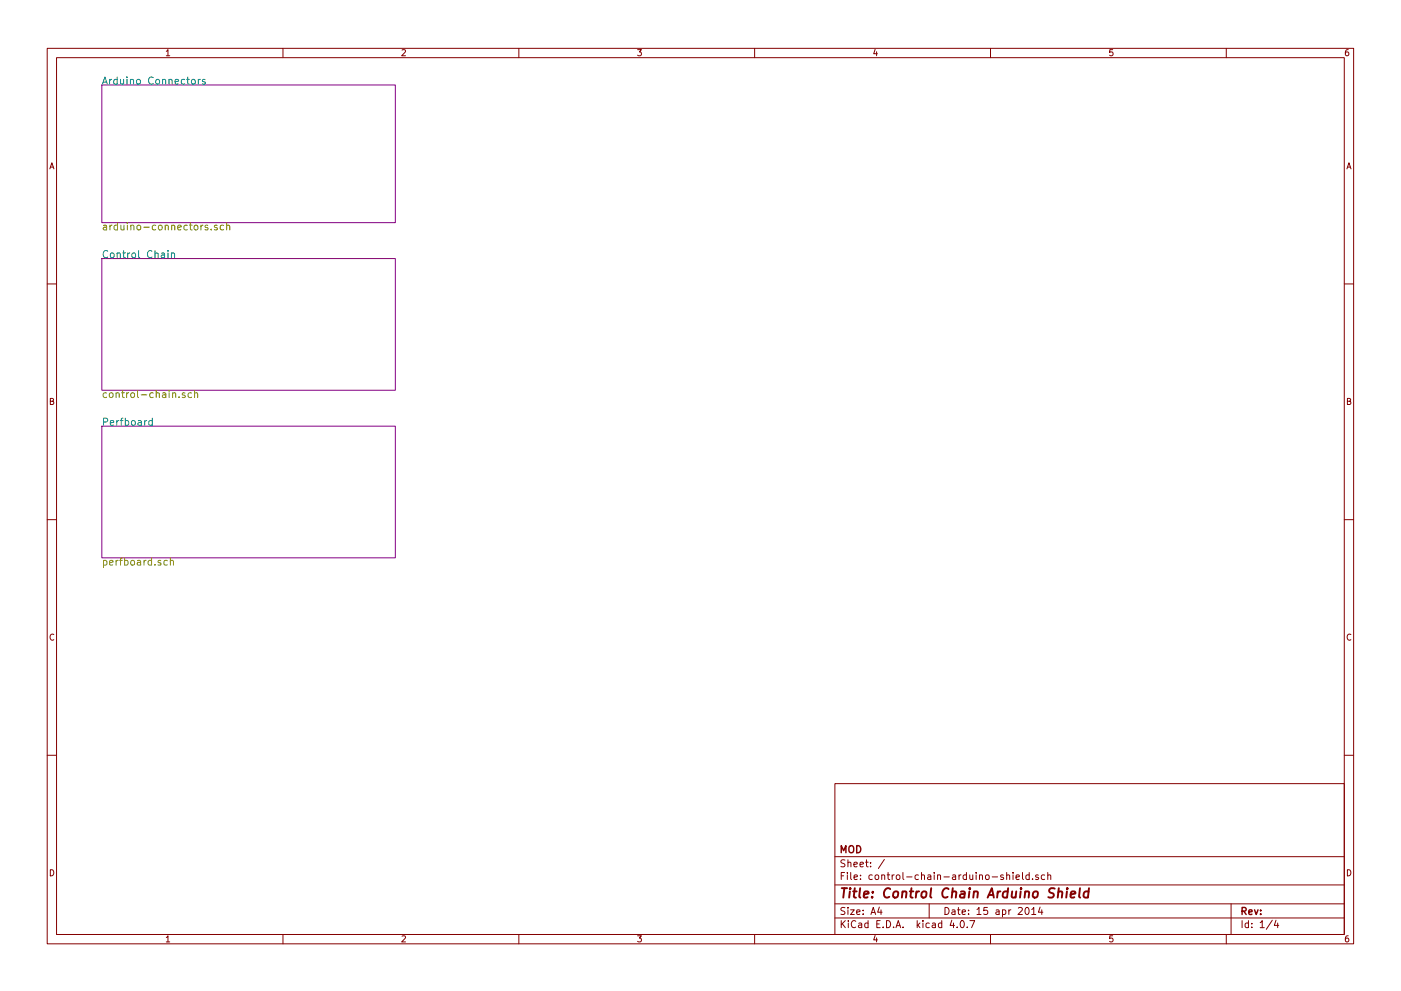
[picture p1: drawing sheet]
<svg xmlns="http://www.w3.org/2000/svg" width="297mm" height="210mm" viewBox="0 0 297 210" stroke-linecap="round" stroke-linejoin="round" font-family="sans-serif">
<g fill="none" stroke="#840000" stroke-width=".21">
<path d="M10 10.3h277v189.9h-277zM12 12.2h273v186.1h-273zM35.3 10.9l.3-.4v1.3M35.3 11.8h.7M60 10.3v1.9M85.2 10.6l.5-.1 .3 .4-.8 .9h.8M110 10.3v1.9M135.2 10.5h.8l-.4 .5 .3 .1 .1 .2-.1 .4-.2 .1-.5-.1M160 10.3v1.9M185.5 10.5l-.3 .9h.8M185.9 11v.8M210 10.3v1.9"/>
<path d="M235.9 10.5h-.6v.6h.6l.1 .5-.3 .2-.4-.1M260 10.3v1.9M285.9 10.5l-.4 .1-.2 .2-.1 .8 .3 .2 .4-.1 .1-.4-.1-.2-.4-.1-.3 .3M10.6 35.8l.4-1.3 .4 1.3M10.7 35.5h.6M285.6 35.8l.4-1.3 .4 1.3M285.7 35.5h.6M10 60.2h2M285 60.2h2M10.7 85.1h.5l.1-.5-.6-.1v1.3h.5l.2-.4-.3-.3M285.7 85.1h.5l.1-.5-.6-.1v1.3h.5l.2-.4-.3-.3M10 110.3h2"/>
<path d="M285 110.3h2M11.4 134.6a.58 .58 0 0 0-.8 .6 .58 .58 0 0 0 .8 .5M286.4 134.6a.58 .58 0 0 0-.8 .6 .58 .58 0 0 0 .8 .5M10 160.2h2M177 166.3h108v32h-108zM285 160.2h2M10.7 184.5a.65 .65 0 0 1 .7 .7 .65 .65 0 0 1-.7 .6zM35.3 198.9l.3-.4v1.3M35.3 199.8h.7M60 198.3v1.9M85.2 198.6l.5-.1 .3 .4-.8 .9h.8M110 198.3v1.9"/>
<path d="M135.2 198.5h.8l-.4 .5 .3 .1 .1 .2-.1 .4-.2 .1-.5-.1M160 198.3v1.9M177 194.8h108M177 191.8h108M177 187.8h108M177 181.8h108M178.4 195.3v1.5M178.4 185.8h.5M178.6 196l.6 .8M179.1 185.1h-.7v1.5M179.1 192.6l-.5-.1-.3 .3 .1 .3 .7 .4v.4l-.2 .1-.6-.1M179.1 182.5l-.5-.1-.3 .3 .1 .3 .7 .4v.4l-.2 .1-.6-.1"/>
<path d="M179.2 195.3l-.8 .9M179.7 185.1v.2M179.7 185.6v1M179.8 192.5v.2M179.8 183.1l.2-.2 .4 .1v.9M179.8 182.4v1.5M179.8 193v1M179.9 195.3v.2M179.9 195.8v1M180.3 193h.8l-.8 1h.8M180.4 185.1v1.3l.2 .2M181.1 183.4l.7-.1-.1-.3-.4-.1-.2 .2v.7h.6"/>
<path d="M181.1 186.1l.7-.1-.1-.3-.4-.1-.2 .2 .1 .7h.5M181.4 195.5a.71 .71 0 0 0-1 .5 .71 .71 0 0 0 .8 .8l.2-.1M181.6 193.5l.7-.1v-.3l-.4-.1-.3 .2 .1 .7h.6M182.1 195.9h.6v.9M182.3 183.4l.8-.1-.1-.3-.4-.1-.3 .2 .1 .7h.6M182.4 186.5v.1M182.4 185.7v.1M182.7 196.2l-.7 .3 .2 .3 .5-.1M183 193.9v.1M183 193.1v.1M183.5 182.9h.6M183.7 182.4v1.3l.4 .2"/>
<path d="M184 195.9l-.4-.1-.3 .3 .1 .6 .2 .1 .4-.1M184 195.3v1.5M184.6 183.8v.1M184.6 183v.1M184.7 194l.4-1.5 .5 1.5M184.8 193.6h.7M184.9 185.7l-.4-.1-.3 .3 .1 .6 .2 .1 .4-.1M185.5 198.5l-.3 .9h.8M185.6 185.7l.2-.1 .4 .1 .1 .6-.1 .2-.4 .1-.2-.1zM185.9 199v.8M185.9 196h.5M186.4 192.5l-.3 1h.9"/>
<path d="M186.6 195.3h-.7v1.5h.7M186.8 193v1M186.9 185.7l.2-.1 .4 .1 .1 .9M186.9 185.6v1M187.2 196.7v.1M187.5 182.3l-1.3 2M188 195.3a.76 .76 0 0 1 .8 .8 .76 .76 0 0 1-.8 .7zM188.1 185.6h.5M188.3 185.1v1.3l.3 .2M189.2 185.6v1M189.5 196.7v.1M189.6 185.6l-.4 .3"/>
<path d="M190 196.8l.4-1.5 .6 1.5M190.1 185.7l.2-.1 .4 .1 .1 .6-.1 .2-.4 .1-.2-.1zM190.1 196.4h.7M191.4 185.1v1.3l.2 .2M191.5 196.7v.1M192.2 186h1.2M194.5 195.3v1.5M194.6 196.3l.4 .5M194.7 185.7l-.4-.1-.3 .3 .1 .6 .2 .1 .4-.1M195 195.8l-.5 .6M195.4 185.7l.2-.1 .4 .1v.9M195.4 185.1v1.5"/>
<path d="M195.7 195.3v.2M195.7 195.8v1M196.7 185.7h.6l.1 .9M197 191.8v3M197 195.9l-.4-.1-.3 .3 .1 .6 .2 .1 .4-.1M197.4 186l-.8 .3 .3 .3 .5-.1M197.7 195.9h.6v.9M198.1 185.1v.2M198.1 185.6v1M198.3 196.2l-.7 .3 .2 .3 .5-.1M198.8 185.7l.2-.1 .4 .1v.9M198.8 185.6v1"/>
<path d="M199.7 195.9l-.5-.1-.2 .3v.6l.2 .1 .5-.1M199.7 195.3v1.5M200.1 186h1.2M200.4 192.5a.76 .76 0 0 1 .8 .8 .76 .76 0 0 1-.8 .7zM201.8 195.2l-.4 1.1h1M201.9 193.1h.5l.1 .9M202 185.7h.6v.9M202.2 195.8v1M202.5 193.4l-.7 .3 .2 .3 .5-.1M202.6 186l-.7 .3 .2 .3 .5-.1M202.9 196.7v.1M203 193h.6"/>
<path d="M203.2 192.5v1.3l.4 .2M203.3 185.6v1M203.8 185.6l-.5 .3M203.8 195.4l.1-.1a.8 .8 0 0 1 .6 .8 .8 .8 0 0 1-.6 .7 .97 .97 0 0 1-.1-1.4zM204 193.5l.7-.1-.1-.3-.4-.1-.2 .2 .1 .7h.5M204.9 185.7l-.4-.1-.3 .3 .1 .6 .2 .1 .4-.1M204.9 185.1v1.5M205.1 196.7v.1M205.4 193.9v.1M205.4 193.1v.1M205.6 185.6l.1 .9 .3 .1 .2-.1M205.6 195.3h1.1l-.7 1.5"/>
<path d="M206.2 185.6v1M207 185.1v.2M207 185.6v1M207.1 193l.5-.5v1.5M207.1 194h.9M207.7 185.7l.2-.1 .4 .1v.9M207.7 185.6v1M209 185.7l.2-.1 .5 .1v.6l-.1 .2-.4 .1-.2-.1zM209.3 192.5h-.7v.7h.7l.1 .2-.1 .5-.2 .1-.5-.1M210 198.3v1.9M210.4 186h1.1M211.2 193.1h.6v.9"/>
<path d="M211.8 193.4l-.7 .3 .3 .3 .4-.1M212.5 193.1l.5-.1 .3 .3-.2 .6h-.6M212.5 193v1.5M212.7 185.7l-.3-.1-.3 .2 .1 .2 .5 .2v.3h-.6M213.4 185.7l.2-.1 .4 .1 .1 .9M213.4 185.1v1.5M213.9 193v1M214.3 193l-.4 .3M214.8 185.1v.2M214.8 185.6v1M215.4 186.1l.7-.1v-.3l-.5-.1-.2 .2 .1 .7h.6M215.9 192.7l.6-.2 .3 .5-1 1h1"/>
<path d="M216.8 185.1v1.3l.2 .2M217.5 192.7l.2-.2a.8 .8 0 0 1 .5 .8 .8 .8 0 0 1-.5 .7l-.4-.5zM218.2 185.7l-.4-.1-.3 .3 .1 .6 .2 .1 .4-.1M218.2 185.1v1.5M218.7 193l.5-.5v1.5M218.7 194h.9M218.9 186.5v.1M220.1 185.7l-.3-.1-.2 .2v.2l.5 .2v.3h-.5M220.5 192.5l-.3 1h.9M220.9 193v1M221.5 185.7l-.4-.1-.3 .3 .1 .6 .2 .1 .4-.1M222.1 185.7l.3-.1 .3 .1 .1 .9"/>
<path d="M222.1 185.1v1.5M235.9 198.5h-.6v.7l.6-.1 .1 .5-.3 .2-.4-.1M260 198.3v1.9M261 191.8v6.5M263.3 195.3v1.5M264.7 195.9l-.4-.1-.3 .3 .1 .6 .2 .1 .4-.1M264.7 195.3v1.5M265.4 196.7v.1M265.4 195.9v.1M267.2 195.8l.4-.5v1.5M267.2 196.8h.8M269.7 195.2l-1.2 2"/>
<path d="M270.5 195.2l-.3 1.1h.9M270.9 195.8v1M285.7 184.5a.65 .65 0 0 1 .7 .7 .65 .65 0 0 1-.7 .6zM285.9 198.5l-.4 .1-.2 .3-.1 .7 .3 .2 .4-.1 .1-.4-.1-.2-.4-.1-.3 .3"/>
</g>
<path d="M180.1 179.6l.2-.2a.53 .53 0 0 1 .7 .5v.5a.51 .51 0 0 1-.8 .4 1.05 1.05 0 0 1-.1-1.2zM181.6 179.4a.76 .76 0 0 1 .9 .8 .76 .76 0 0 1-.9 .7zM178.4 180.9v-1.5l.5 1.1 .4-1.1v1.5M263.3 193.3l.8-.1 .1-.2-.1-.3-.2-.2h-.6v1.5M263.7 193.3l.5 .7M264.8 193.5l.7-.1-.1-.3-.4-.1-.2 .2v.7h.6M266 193l.3 1 .4-1M267.3 193.9v.1M267.3 193.1v.1" fill="none" stroke="#840000" stroke-width=".3"/>
<g fill="none" stroke="#840000" stroke-width=".41">
<path d="M178.5 188.4h1.1M179 188.4l-.2 2M180.2 189.1l-.2 1.3M180.3 188.4l-.1 .2 .2-.1-.1-.1-.1 .2M180.9 189.1h.7M181.2 188.4l-.2 1.8 .1 .1 .4 .1M182.4 188.4l-.2 1.8 .2 .2M183.2 189.8l.9-.2v-.4l-.6-.1-.3 .3v.9h.7M184.9 190.3v.1M185.1 189.2l-.1 .2-.1-.1 .2-.1-.1 .2M188.7 188.6a.87 .87 0 0 0-1 0 .87 .87 0 0 0-.3 1 .69 .69 0 0 0 .3 .8 .69 .69 0 0 0 .8-.1M189.5 189.3l.3-.2 .6 .2v.8l-.4 .3-.6-.1z"/>
<path d="M191.3 189.3l.3-.2 .5 .1v1.2M191.4 189.1l-.2 1.3M192.9 189.1h.7M193.2 188.4l-.2 1.8 .1 .1 .4 .1M194.3 189.1l-.1 1.3M194.9 189.1l-.4 .1-.2 .3M195.5 189.3l.3-.2 .6 .2v.8l-.4 .3-.6-.1zM197.4 188.4l-.2 1.8 .3 .2M201.1 188.6a.87 .87 0 0 0-1 0 .87 .87 0 0 0-.3 1 .69 .69 0 0 0 .3 .8 .69 .69 0 0 0 .8-.1M201.9 189.3l.3-.2 .5 .1-.1 1.2M202 188.4l-.2 2M203.7 189.2h.8l-.1 1.2"/>
<path d="M204.5 189.6l-.7 .1a.4 .4 0 0 0-.3 .3 .4 .4 0 0 0 .3 .4l.6-.1M205.5 189.1l-.1 1.3M205.6 188.4v.2l.1-.1-.1-.1v.2M206.5 189.3l.3-.2 .5 .1-.1 1.2M206.5 189.1l-.2 1.3M209.4 190.4l.9-2 .4 2M209.6 189.9h1M211.6 189.1l-.2 1.3M212.1 189.1l-.4 .1-.2 .3M213.7 189.2l-.2-.1a.67 .67 0 0 0-.9 .4v.8l.3 .1 .6-.1M213.7 188.4l-.2 2M214.6 189.1v1.2l.4 .1 .3-.1"/>
<path d="M215.5 189.1l-.2 1.3M216.4 189.1l-.1 1.3M216.5 188.4v.2l.1-.1-.1-.1v.2M217.3 189.3l.4-.2 .4 .1v1.2M217.4 189.1l-.2 1.3M219.2 189.3l.3-.2 .5 .2v.8l-.4 .3-.6-.1zM223.6 188.5l-.7-.1-.3 .2-.1 .6 .8 .4 .1 .5-.4 .3-.8-.1M224.4 189.3l.3-.2 .5 .1-.1 1.2M224.5 188.4l-.2 2M226.2 189.1l-.1 1.3M226.3 188.4v.2l.1-.1-.1-.1v.2M227 189.8l1-.2-.1-.4-.5-.1-.3 .3-.1 .9h.8"/>
<path d="M229 188.4l-.2 1.8 .2 .2M230.8 189.2l-.2-.1a.67 .67 0 0 0-.8 .4v.8l.3 .1 .6-.1M230.9 188.4l-.2 2"/>
</g>
<path d="M21.6 18h62.2v29.2h-62.2zM21.6 54.9h62.2v27.9h-62.2zM21.6 90.4h62.2v28h-62.2z" fill="none" stroke="#840084" stroke-width=".21"/>
<g fill="none" stroke="#008484" stroke-width=".21">
<path d="M21.7 17.9l.6-1.6 .5 1.6M21.9 17.4h.7M23.2 16.8v1.1M23.7 16.8l-.5 .3M24.8 16.9l-.4-.1-.3 .3 .2 .7h.5M24.8 16.3v1.6M25.6 16.8v1l.4 .1 .2-.2M26.2 16.8v1.1M26.9 16.3v.2M26.9 16.8v1.1M27.7 17v-.1a.36 .36 0 0 1 .6 .2v.8M27.7 16.8v1.1"/>
<path d="M29 17l.3-.2 .4 .2 .1 .6-.2 .2-.3 .1-.3-.2zM32.5 16.5a.72 .72 0 0 0-1.1 .5 .72 .72 0 0 0 .8 .9l.3-.2M33.1 17l.2-.2 .5 .2v.6l-.1 .2-.4 .1-.2-.2zM34.5 17v-.1a.36 .36 0 0 1 .6 .2v.8M34.5 16.8v1.1M35.8 17l.1-.1a.36 .36 0 0 1 .6 .2v.8M35.8 16.8v1.1M37.1 17.3l.8-.1-.1-.3-.4-.1-.3 .3 .1 .7h.6M39.2 16.9l-.5-.1-.3 .3 .2 .7h.6M39.6 16.8h.6M39.8 16.3v1.3l.4 .3M40.7 17l.2-.2 .4 .2 .1 .6-.2 .2-.3 .1-.2-.2z"/>
<path d="M42 16.8v1.1M42.5 16.8l-.5 .3M43.5 16.9l-.4-.1-.2 .3 .1 .2 .5 .1v.4h-.6M22.8 53.3a.72 .72 0 0 0-1 .5 .72 .72 0 0 0 .7 .9l.3-.2M23.5 53.8l.2-.1 .4 .1 .1 .6-.1 .2-.4 .1-.2-.2zM24.8 53.8l.1-.1a.36 .36 0 0 1 .6 .2v.8M24.8 53.7v1M26 53.7h.6M26.2 53.2v1.3l.4 .2M27.1 53.7v1M27.5 53.7l-.4 .3M28 53.8l.2-.1 .5 .1 .1 .6-.2 .2-.4 .1-.2-.2z"/>
<path d="M29.4 53.2v1.3l.2 .2M32.2 53.3a.72 .72 0 0 0-1 .5 .72 .72 0 0 0 .7 .9l.3-.2M32.9 53.8v-.1a.36 .36 0 0 1 .6 .2v.8M32.9 53.2v1.5M34.2 53.7h.6l.1 1M34.9 54l-.7 .2a.3 .3 0 0 0 .2 .5l.5-.1M35.6 53.2v.1M35.6 53.7v1M36.3 53.8l.1-.1a.36 .36 0 0 1 .6 .2v.8M36.3 53.7v1M21.9 89.5h.8l.1-.3v-.3l-.3-.2h-.6v1.5M23.4 89.7l.7-.1v-.3l-.5-.1-.2 .3 .1 .7h.6"/>
<path d="M24.8 89.2v1M25.2 89.2l-.4 .3M25.5 89.2h.6M26.1 88.7l-.4 .2v1.3M26.6 89.3l.4-.1 .3 .3-.1 .7h-.6M26.6 88.7v1.5M27.9 89.4l.3-.2 .4 .2 .1 .6-.2 .2h-.3l-.3-.1zM29.3 89.3h.6l.1 .9M30 89.6l-.7 .1a.3 .3 0 0 0 .2 .5h.5M30.7 89.2v1M31.1 89.2l-.4 .3M32.3 89.3l-.4-.1-.4 .3 .2 .7h.6"/>
<path d="M32.3 88.7v1.5"/>
</g>
<g fill="none" stroke="#848400" stroke-width=".21">
<path d="M21.9 47.8h.6l.1 1M22.6 48.1l-.7 .2a.3 .3 0 0 0 .2 .5l.5-.1M23.3 47.8v1M23.7 47.8l-.4 .3M24.9 47.8h-.4l-.3 .3 .1 .6h.6M24.9 47.3v1.5M25.6 47.8l.1 .9 .4 .1 .2-.2M26.3 47.8v1M27 47.3v.1M27 47.8v1M27.7 47.9l.1-.1a.36 .36 0 0 1 .6 .2v.8M27.7 47.8v1"/>
<path d="M29.2 47.8h.3l.3 .3v.4l-.3 .3-.5-.3zM30.5 48.2h1.1M33 47.8h-.4l-.3 .3 .1 .6h.6M33.7 47.8h.4l.3 .3v.4l-.3 .3-.5-.3zM35 47.9l.1-.1a.36 .36 0 0 1 .6 .2v.8M35 47.8v1M36.4 47.9l.1-.1a.36 .36 0 0 1 .6 .2v.8M36.4 47.8v1M37.7 48.3l.7-.2v-.3h-.5l-.2 .2 .1 .7h.6M39.7 47.8h-.4l-.3 .3 .1 .6h.6M40.2 47.8h.5M40.4 47.3v1.3l.3 .2"/>
<path d="M41.3 47.8h.4l.3 .3v.4l-.3 .3-.6-.3zM42.6 47.8v1M43 47.8l-.4 .3M44 47.8h-.3l-.2 .2v.2l.5 .2v.3h-.5M44.8 48.6v.2M46 47.8h-.3l-.3 .2 .1 .2 .5 .2v.3h-.6M47.4 47.8h-.4l-.3 .3 .1 .6h.6M48.1 47.9v-.1a.36 .36 0 0 1 .6 .2v.8M48.1 47.3v1.5M22.6 83.4l-.4-.1-.3 .3 .1 .7h.6M23.2 83.5l.3-.2 .4 .2 .1 .6-.2 .2h-.3l-.3-.1zM24.6 83.5l.1-.1a.36 .36 0 0 1 .6 .2v.7"/>
<path d="M24.6 83.3v1M25.8 83.3h.6M26 82.8v1.3l.4 .2M26.8 83.3v1M27.3 83.3l-.5 .3M27.8 83.5l.2-.2 .4 .2 .1 .6-.1 .2h-.4l-.2-.1zM29.2 82.8v1.3l.2 .2M29.9 83.8h1.2M32.5 83.4l-.4-.1-.4 .3 .2 .7h.6M33.1 83.5l.1-.1a.36 .36 0 0 1 .6 .2v.7M33.1 82.8v1.5M34.5 83.4h.6l.1 .9"/>
<path d="M35.2 83.7l-.7 .1a.3 .3 0 0 0 .1 .5h.6M35.9 82.8v.2M35.9 83.3v1M36.6 83.5l.1-.1a.36 .36 0 0 1 .6 .2v.7M36.6 83.3v1M38 84.2v.1M39.2 83.4l-.3-.1-.3 .3 .1 .2 .5 .1v.4h-.6M40.6 83.4l-.4-.1-.3 .3 .1 .7h.6M41.2 83.5l.1-.1a.36 .36 0 0 1 .6 .2v.7M41.2 82.8v1.5M21.9 119l.5-.1 .3 .3-.2 .6h-.6M21.9 118.9v1.5"/>
<path d="M23.2 119.4l.8-.2-.1-.2-.4-.1-.3 .2 .1 .7h.6M24.6 118.9v1M25 118.9l-.4 .3M25.3 118.9h.6M25.9 118.4l-.3 .2v1.3M26.4 119l.4-.1 .4 .3-.2 .6h-.6M26.4 118.4v1.5M27.8 119l.2-.1 .4 .1 .1 .6-.1 .2-.4 .1-.2-.1zM29.2 119h.5l.1 .9M29.8 119.2l-.6 .2a.3 .3 0 0 0 .1 .5l.5-.1M30.5 118.9v1M31 118.9l-.5 .3"/>
<path d="M32.1 119l-.4-.1-.3 .3 .1 .6h.6M32.1 118.4v1.5M32.8 119.8v.1M34.1 119l-.4-.1-.2 .2 .1 .2 .5 .2v.3h-.6M35.5 119l-.4-.1-.4 .3 .2 .6h.6M36.1 119h.1a.36 .36 0 0 1 .6 .1v.8M36.1 118.4v1.5"/>
</g>
</svg>
